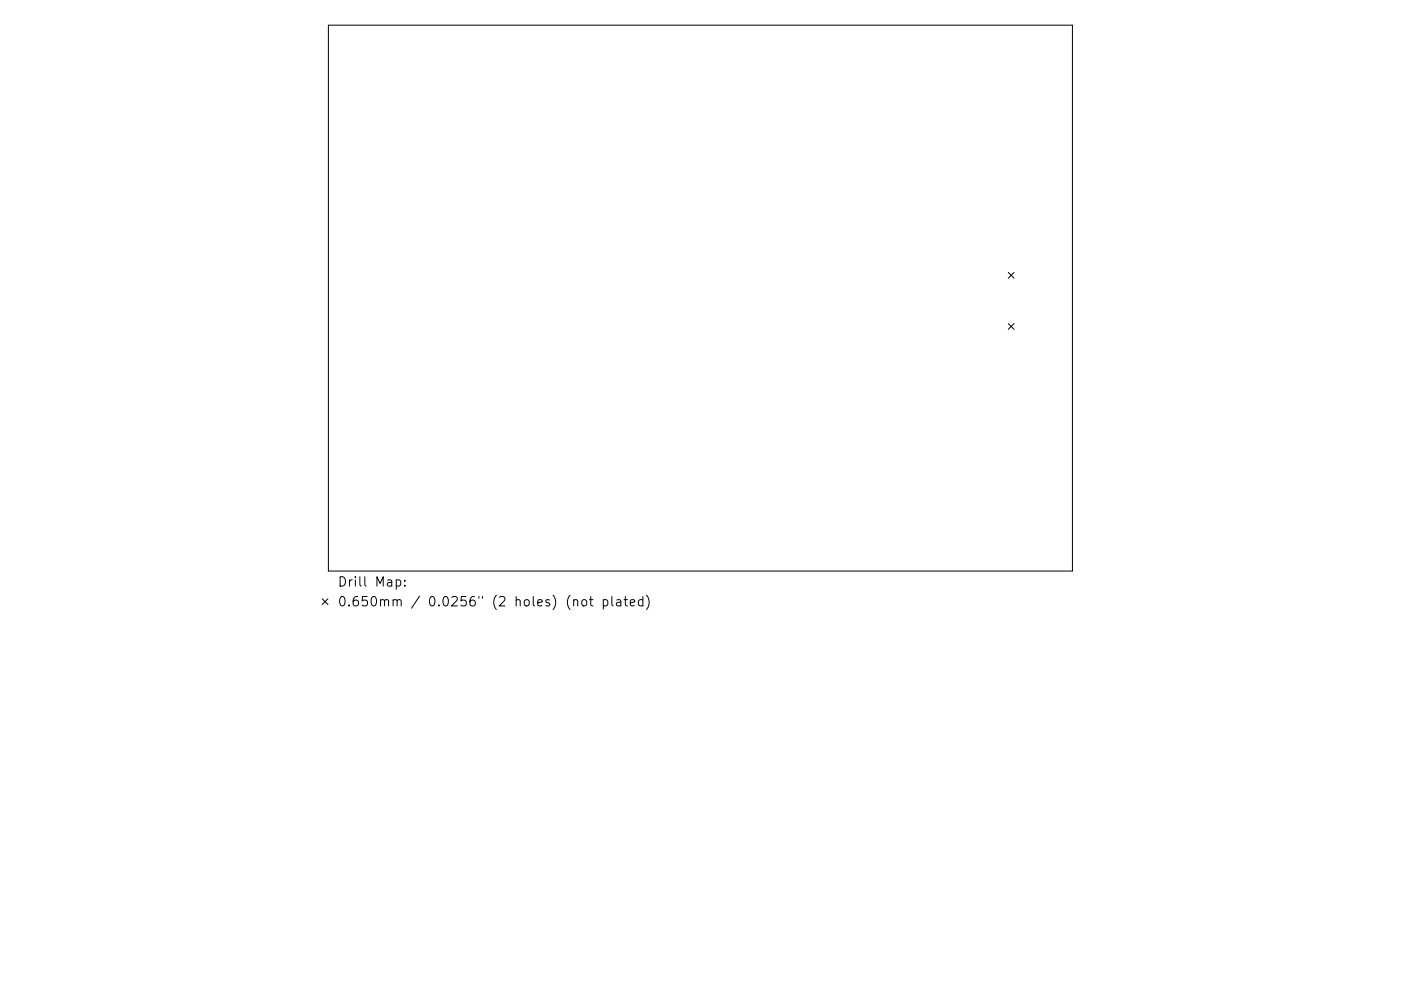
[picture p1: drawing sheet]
<svg xmlns="http://www.w3.org/2000/svg" width="297mm" height="210mm" viewBox="0 0 297 210" stroke-linecap="round" stroke-linejoin="round" font-family="sans-serif">
<defs><g id="words">
<g font-size="2.8">
<text x="71.5" y="125.1">Drill</text>
<text x="79.5" y="125.1">Map:</text>
<text x="71.5" y="129.3">0.650mm</text>
<text x="91" y="129.3">0.0256&quot;</text>
<text x="104.7" y="129.3">(2</text>
<text x="109.7" y="129.3">holes)</text>
<text x="120.7" y="129.3">(not</text>
<text x="128.5" y="129.3">plated)</text>
</g>
</g></defs>
<g fill="none" stroke="#000" stroke-width=".21">
<path d="M69.6 5.3h157.8v115.9h-157.8zM213.8 57.8l1.2 1.2M215 57.8l-1.2 1.2M213.8 68.6l1.2 1.3M215 68.6l-1.2 1.3M68.3 127l1.2 1.3M69.5 127l-1.2 1.3M77.3 122.4v1.7l.3 .3M83.3 127.4l.3-.2 .5 .1 .1 1.3M84.2 127.5l.3-.3 .5 .1 .1 1.3M89 126.5l-1.7 2.5M101.5 126.6v.3"/>
<path d="M102.3 126.6v.3"/>
</g>
<use href="#words"/>
</svg>
